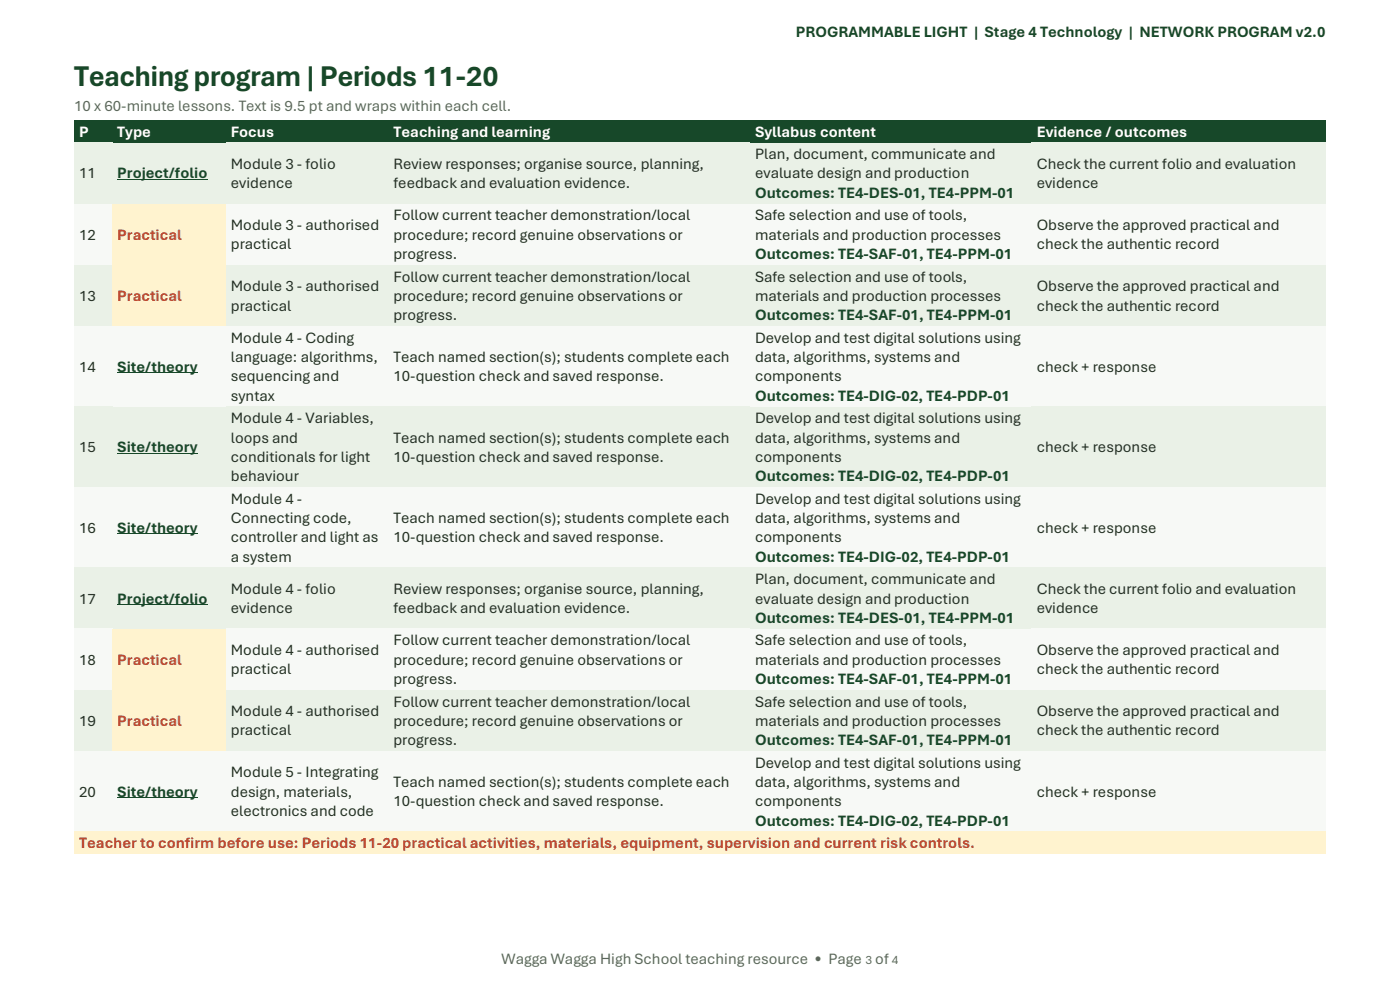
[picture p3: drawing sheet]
<svg xmlns="http://www.w3.org/2000/svg" width="297mm" height="210mm" viewBox="0 0 297 210" stroke-linecap="round" stroke-linejoin="round" font-family="sans-serif">
<defs><g id="words">
<text font-size="6.3" fill="#174829" x="15.7" y="18.2">Teaching program | Periods 11-20</text>
<g font-size="3.3" fill="#174829">
<text x="168.9" y="7.7">PROGRAMMABLE LIGHT | Stage 4 Technology | NETWORK PROGRAM v2.0</text>
<text x="24.9" y="37.9">Project/folio</text>
<text x="160.2" y="42">Outcomes: TE4-DES-01, TE4-PPM-01</text>
<text x="160.2" y="55">Outcomes: TE4-SAF-01, TE4-PPM-01</text>
<text x="160.2" y="67.9">Outcomes: TE4-SAF-01, TE4-PPM-01</text>
<text x="24.9" y="78.8">Site/theory</text>
<text x="160.2" y="85">Outcomes: TE4-DIG-02, TE4-PDP-01</text>
<text x="24.9" y="95.9">Site/theory</text>
<text x="160.2" y="102.1">Outcomes: TE4-DIG-02, TE4-PDP-01</text>
<text x="24.9" y="113">Site/theory</text>
<text x="160.2" y="119.2">Outcomes: TE4-DIG-02, TE4-PDP-01</text>
<text x="24.9" y="128">Project/folio</text>
<text x="160.2" y="132.1">Outcomes: TE4-DES-01, TE4-PPM-01</text>
<text x="160.2" y="145.1">Outcomes: TE4-SAF-01, TE4-PPM-01</text>
<text x="160.2" y="158.1">Outcomes: TE4-SAF-01, TE4-PPM-01</text>
<text x="24.9" y="169">Site/theory</text>
<text x="160.2" y="175.2">Outcomes: TE4-DIG-02, TE4-PDP-01</text>
</g>
<g font-size="3.3" fill="#5d665f">
<text x="15.7" y="23.5">10 x 60-minute lessons. Text is 9.5 pt and wraps within each cell.</text>
<text x="106.4" y="204.6">Wagga Wagga High School teaching resource • Page</text>
<text x="185.7" y="204.6">of</text>
</g>
<g font-size="3.3" fill="#fff">
<text x="16.8" y="29">P</text>
<text x="24.9" y="29">Type</text>
<text x="49" y="29">Focus</text>
<text x="83.5" y="29">Teaching and learning</text>
<text x="160.2" y="29">Syllabus content</text>
<text x="219.9" y="29">Evidence / outcomes</text>
</g>
<g font-size="3.3" fill="#243024">
<text x="49" y="35.8">Module 3 - folio</text>
<text x="83.5" y="35.8">Review responses; organise source, planning,</text>
<text x="160.2" y="33.8">Plan, document, communicate and</text>
<text x="219.9" y="35.8">Check the current folio and evaluation</text>
<text x="16.8" y="37.9">11</text>
<text x="49" y="39.9">evidence</text>
<text x="83.5" y="39.9">feedback and evaluation evidence.</text>
<text x="160.2" y="37.9">evaluate design and production</text>
<text x="219.9" y="39.9">evidence</text>
<text x="83.5" y="46.7">Follow current teacher demonstration/local</text>
<text x="160.2" y="46.7">Safe selection and use of tools,</text>
<text x="16.8" y="50.8">12</text>
<text x="49" y="48.8">Module 3 - authorised</text>
<text x="49" y="52.9">practical</text>
<text x="83.5" y="50.8">procedure; record genuine observations or</text>
<text x="160.2" y="50.8">materials and production processes</text>
<text x="219.9" y="48.8">Observe the approved practical and</text>
<text x="219.9" y="52.9">check the authentic record</text>
<text x="83.5" y="55">progress.</text>
<text x="83.5" y="59.7">Follow current teacher demonstration/local</text>
<text x="160.2" y="59.7">Safe selection and use of tools,</text>
<text x="16.8" y="63.8">13</text>
<text x="49" y="61.8">Module 3 - authorised</text>
<text x="49" y="65.9">practical</text>
<text x="83.5" y="63.8">procedure; record genuine observations or</text>
<text x="160.2" y="63.8">materials and production processes</text>
<text x="219.9" y="61.8">Observe the approved practical and</text>
<text x="219.9" y="65.9">check the authentic record</text>
<text x="83.5" y="67.9">progress.</text>
<text x="49" y="72.7">Module 4 - Coding</text>
<text x="49" y="76.8">language: algorithms,</text>
<text x="83.5" y="76.8">Teach named section(s); students complete each</text>
<text x="160.2" y="72.7">Develop and test digital solutions using</text>
<text x="160.2" y="76.8">data, algorithms, systems and</text>
<text x="16.8" y="78.8">14</text>
<text x="49" y="80.9">sequencing and</text>
<text x="83.5" y="80.9">10-question check and saved response.</text>
<text x="160.2" y="80.9">components</text>
<text x="219.9" y="78.8">check + response</text>
<text x="49" y="85">syntax</text>
<text x="49" y="89.8">Module 4 - Variables,</text>
<text x="160.2" y="89.8">Develop and test digital solutions using</text>
<text x="16.8" y="95.9">15</text>
<text x="49" y="93.9">loops and</text>
<text x="83.5" y="93.9">Teach named section(s); students complete each</text>
<text x="160.2" y="93.9">data, algorithms, systems and</text>
<text x="219.9" y="95.9">check + response</text>
<text x="49" y="98">conditionals for light</text>
<text x="83.5" y="98">10-question check and saved response.</text>
<text x="160.2" y="98">components</text>
<text x="49" y="102.1">behaviour</text>
<text x="49" y="106.9">Module 4 -</text>
<text x="160.2" y="106.9">Develop and test digital solutions using</text>
<text x="16.8" y="113">16</text>
<text x="49" y="111">Connecting code,</text>
<text x="83.5" y="111">Teach named section(s); students complete each</text>
<text x="160.2" y="111">data, algorithms, systems and</text>
<text x="219.9" y="113">check + response</text>
<text x="49" y="115">controller and light as</text>
<text x="49" y="119.2">a system</text>
<text x="83.5" y="115">10-question check and saved response.</text>
<text x="160.2" y="115">components</text>
<text x="49" y="126">Module 4 - folio</text>
<text x="83.5" y="126">Review responses; organise source, planning,</text>
<text x="160.2" y="123.9">Plan, document, communicate and</text>
<text x="219.9" y="126">Check the current folio and evaluation</text>
<text x="16.8" y="128">17</text>
<text x="49" y="130.1">evidence</text>
<text x="83.5" y="130.1">feedback and evaluation evidence.</text>
<text x="160.2" y="128">evaluate design and production</text>
<text x="219.9" y="130.1">evidence</text>
<text x="83.5" y="136.9">Follow current teacher demonstration/local</text>
<text x="160.2" y="136.9">Safe selection and use of tools,</text>
<text x="16.8" y="141">18</text>
<text x="49" y="139">Module 4 - authorised</text>
<text x="49" y="143.1">practical</text>
<text x="83.5" y="141">procedure; record genuine observations or</text>
<text x="160.2" y="141">materials and production processes</text>
<text x="219.9" y="139">Observe the approved practical and</text>
<text x="219.9" y="143.1">check the authentic record</text>
<text x="83.5" y="145.1">progress.</text>
<text x="83.5" y="149.9">Follow current teacher demonstration/local</text>
<text x="160.2" y="149.9">Safe selection and use of tools,</text>
<text x="16.8" y="154">19</text>
<text x="49" y="152">Module 4 - authorised</text>
<text x="83.5" y="154">procedure; record genuine observations or</text>
<text x="160.2" y="154">materials and production processes</text>
<text x="219.9" y="152">Observe the approved practical and</text>
<text x="49" y="156">practical</text>
<text x="83.5" y="158.1">progress.</text>
<text x="219.9" y="156">check the authentic record</text>
<text x="49" y="164.9">Module 5 - Integrating</text>
<text x="83.5" y="167">Teach named section(s); students complete each</text>
<text x="160.2" y="162.9">Develop and test digital solutions using</text>
<text x="160.2" y="167">data, algorithms, systems and</text>
<text x="16.8" y="169">20</text>
<text x="49" y="169">design, materials,</text>
<text x="49" y="173.1">electronics and code</text>
<text x="83.5" y="171.1">10-question check and saved response.</text>
<text x="160.2" y="171.1">components</text>
<text x="219.9" y="169">check + response</text>
</g>
<g font-size="3.3" fill="#bd472f">
<text x="24.9" y="50.8">Practical</text>
<text x="24.9" y="63.8">Practical</text>
<text x="24.9" y="141">Practical</text>
<text x="24.9" y="154">Practical</text>
<text x="16.8" y="180">Teacher to confirm before use: Periods 11-20 practical activities, materials, equipment, supervision and current risk controls.</text>
</g>
<g font-size="2.7" fill="#5f685f">
<text x="183.6" y="204.6">3</text>
<text x="189.2" y="204.6">4</text>
</g>
</g></defs>
<g fill="#174829">
<path d="M15.7 25.5h8.1v4.7h-8.1z" fill-rule="evenodd"/>
<path d="M16.8 25.8h6v4.1h-6z" fill-rule="evenodd"/>
<path d="M23.8 25.5h24.1v4.7h-24.1z" fill-rule="evenodd"/>
<path d="M24.9 25.8h22v4.1h-22z" fill-rule="evenodd"/>
<path d="M47.9 25.5h34.5v4.7h-34.5z" fill-rule="evenodd"/>
<path d="M49 25.8h32.4v4.1h-32.4z" fill-rule="evenodd"/>
<path d="M82.4 25.5h76.7v4.7h-76.7z" fill-rule="evenodd"/>
<path d="M83.5 25.8h74.6v4.1h-74.6z" fill-rule="evenodd"/>
<path d="M159.1 25.5h59.8v4.7h-59.8z" fill-rule="evenodd"/>
<path d="M160.2 25.8h57.6v4.1h-57.6z" fill-rule="evenodd"/>
<path d="M218.9 25.5h62.4v4.7h-62.4z" fill-rule="evenodd"/>
<path d="M219.9 25.8h60.3v4.1h-60.3z" fill-rule="evenodd"/>
</g>
<path d="M15.7 25.6h265.6M15.7 30.1h265.6" fill="none" stroke="#174829" stroke-width=".34"/>
<g fill="#eaf1e7">
<path d="M15.7 30.3h8.1v12.9h-8.1z" fill-rule="evenodd"/>
<path d="M16.8 34.7h6v4.1h-6z" fill-rule="evenodd"/>
<path d="M23.8 30.4h24.1v12.7h-24.1z" fill-rule="evenodd"/>
<path d="M24.9 34.7h22v4.1h-22z" fill-rule="evenodd"/>
</g>
<path d="M24.9 38.1h19.1" fill="none" stroke="#174829" stroke-width=".21"/>
<g fill="#eaf1e7">
<path d="M47.9 30.3h34.5v12.9h-34.5z" fill-rule="evenodd"/>
<path d="M49 32.6h32.4v4.2h-32.4z" fill-rule="evenodd"/>
<path d="M49 36.8h32.4v4.1h-32.4z" fill-rule="evenodd"/>
<path d="M82.4 30.3h76.7v12.9h-76.7z" fill-rule="evenodd"/>
<path d="M83.5 32.6h74.6v4.2h-74.6z" fill-rule="evenodd"/>
<path d="M83.5 36.8h74.6v4.1h-74.6z" fill-rule="evenodd"/>
<path d="M159.1 30.5h59.8v12.5h-59.8z" fill-rule="evenodd"/>
<path d="M160.2 30.6h57.6v4.1h-57.6z" fill-rule="evenodd"/>
<path d="M160.2 34.7h57.6v4.1h-57.6z" fill-rule="evenodd"/>
<path d="M160.2 38.8h57.6v4.1h-57.6z" fill-rule="evenodd"/>
<path d="M218.9 30.3h62.4v12.9h-62.4z" fill-rule="evenodd"/>
<path d="M219.9 32.6h60.3v4.2h-60.3z" fill-rule="evenodd"/>
<path d="M219.9 36.8h60.3v4.1h-60.3z" fill-rule="evenodd"/>
</g>
<path d="M15.7 30.4h265.6M15.7 43.1h265.6" fill="none" stroke="#eaf1e7" stroke-width=".34"/>
<g fill="#f7f9f6">
<path d="M15.7 43.3h8.1v12.9h-8.1z" fill-rule="evenodd"/>
<path d="M16.8 47.7h6v4.1h-6z" fill-rule="evenodd"/>
</g>
<g fill="#fff3cf">
<path d="M23.8 43.4h24.1v12.7h-24.1z" fill-rule="evenodd"/>
<path d="M24.9 47.7h22v4.1h-22z" fill-rule="evenodd"/>
</g>
<g fill="#f7f9f6">
<path d="M47.9 43.3h34.5v12.9h-34.5z" fill-rule="evenodd"/>
<path d="M49 45.6h32.4v4.1h-32.4z" fill-rule="evenodd"/>
<path d="M49 49.7h32.4v4.1h-32.4z" fill-rule="evenodd"/>
<path d="M82.4 43.3h76.7v12.9h-76.7z" fill-rule="evenodd"/>
<path d="M83.5 43.6h74.6v4.1h-74.6z" fill-rule="evenodd"/>
<path d="M83.5 47.7h74.6v4.1h-74.6z" fill-rule="evenodd"/>
<path d="M83.5 51.8h74.6v4.1h-74.6z" fill-rule="evenodd"/>
<path d="M159.1 43.5h59.8v12.5h-59.8z" fill-rule="evenodd"/>
<path d="M160.2 43.6h57.6v4.1h-57.6z" fill-rule="evenodd"/>
<path d="M160.2 47.7h57.6v4.1h-57.6z" fill-rule="evenodd"/>
<path d="M160.2 51.8h57.6v4.1h-57.6z" fill-rule="evenodd"/>
<path d="M218.9 43.3h62.4v12.9h-62.4z" fill-rule="evenodd"/>
<path d="M219.9 45.6h60.3v4.1h-60.3z" fill-rule="evenodd"/>
<path d="M219.9 49.7h60.3v4.1h-60.3z" fill-rule="evenodd"/>
</g>
<path d="M15.7 43.4h8.1M15.7 56.1h8.1M47.9 43.4h233.4M47.9 56.1h233.4" fill="none" stroke="#f7f9f6" stroke-width=".34"/>
<path d="M23.8 43.4h24.1M23.8 56.1h24.1" fill="none" stroke="#fff3cf" stroke-width=".34"/>
<g fill="#eaf1e7">
<path d="M15.7 56.2h8.1v13h-8.1z" fill-rule="evenodd"/>
<path d="M16.8 60.7h6v4h-6z" fill-rule="evenodd"/>
</g>
<g fill="#fff3cf">
<path d="M23.8 56.4h24.1v12.6h-24.1z" fill-rule="evenodd"/>
<path d="M24.9 60.7h22v4h-22z" fill-rule="evenodd"/>
</g>
<g fill="#eaf1e7">
<path d="M47.9 56.2h34.5v13h-34.5z" fill-rule="evenodd"/>
<path d="M49 58.6h32.4v4.1h-32.4z" fill-rule="evenodd"/>
<path d="M49 62.7h32.4v4.1h-32.4z" fill-rule="evenodd"/>
<path d="M82.4 56.2h76.7v13h-76.7z" fill-rule="evenodd"/>
<path d="M83.5 56.6h74.6v4.1h-74.6z" fill-rule="evenodd"/>
<path d="M83.5 60.7h74.6v4h-74.6z" fill-rule="evenodd"/>
<path d="M83.5 64.7h74.6v4.2h-74.6z" fill-rule="evenodd"/>
<path d="M159.1 56.5h59.8v12.4h-59.8z" fill-rule="evenodd"/>
<path d="M160.2 56.6h57.6v4.1h-57.6z" fill-rule="evenodd"/>
<path d="M160.2 60.7h57.6v4h-57.6z" fill-rule="evenodd"/>
<path d="M160.2 64.7h57.6v4.2h-57.6z" fill-rule="evenodd"/>
<path d="M218.9 56.2h62.4v13h-62.4z" fill-rule="evenodd"/>
<path d="M219.9 58.6h60.3v4.1h-60.3z" fill-rule="evenodd"/>
<path d="M219.9 62.7h60.3v4.1h-60.3z" fill-rule="evenodd"/>
</g>
<path d="M15.7 56.4h8.1M47.9 56.4h233.4M15.7 69h8.1M47.9 69h233.4" fill="none" stroke="#eaf1e7" stroke-width=".34"/>
<path d="M23.8 56.4h24.1M23.8 69h24.1" fill="none" stroke="#fff3cf" stroke-width=".34"/>
<g fill="#f7f9f6">
<path d="M15.7 69.2h8.1v17.1h-8.1z" fill-rule="evenodd"/>
<path d="M16.8 75.7h6v4.1h-6z" fill-rule="evenodd"/>
<path d="M23.8 69.4h24.1v16.7h-24.1z" fill-rule="evenodd"/>
<path d="M24.9 75.7h22v4.1h-22z" fill-rule="evenodd"/>
</g>
<path d="M24.9 79.1h17.1" fill="none" stroke="#174829" stroke-width=".21"/>
<g fill="#f7f9f6">
<path d="M47.9 69.2h34.5v17.1h-34.5z" fill-rule="evenodd"/>
<path d="M49 69.6h32.4v4h-32.4z" fill-rule="evenodd"/>
<path d="M49 73.6h32.4v4.1h-32.4z" fill-rule="evenodd"/>
<path d="M49 77.7h32.4v4.1h-32.4z" fill-rule="evenodd"/>
<path d="M49 81.8h32.4v4.1h-32.4z" fill-rule="evenodd"/>
<path d="M82.4 69.2h76.7v17.1h-76.7z" fill-rule="evenodd"/>
<path d="M83.5 73.6h74.6v4.1h-74.6z" fill-rule="evenodd"/>
<path d="M83.5 77.7h74.6v4.1h-74.6z" fill-rule="evenodd"/>
<path d="M159.1 69.5h59.8v16.5h-59.8z" fill-rule="evenodd"/>
<path d="M160.2 69.6h57.6v4h-57.6z" fill-rule="evenodd"/>
<path d="M160.2 73.6h57.6v4.1h-57.6z" fill-rule="evenodd"/>
<path d="M160.2 77.7h57.6v4.1h-57.6z" fill-rule="evenodd"/>
<path d="M160.2 81.8h57.6v4.1h-57.6z" fill-rule="evenodd"/>
<path d="M218.9 69.2h62.4v17.1h-62.4z" fill-rule="evenodd"/>
<path d="M219.9 75.7h60.3v4.1h-60.3z" fill-rule="evenodd"/>
</g>
<path d="M15.7 69.4h265.6M15.7 86.1h265.6" fill="none" stroke="#f7f9f6" stroke-width=".34"/>
<g fill="#eaf1e7">
<path d="M15.7 86.3h8.1v17.1h-8.1z" fill-rule="evenodd"/>
<path d="M16.8 92.8h6v4.1h-6z" fill-rule="evenodd"/>
<path d="M23.8 86.5h24.1v16.7h-24.1z" fill-rule="evenodd"/>
<path d="M24.9 92.8h22v4.1h-22z" fill-rule="evenodd"/>
</g>
<path d="M24.9 96.2h17.1" fill="none" stroke="#174829" stroke-width=".21"/>
<g fill="#eaf1e7">
<path d="M47.9 86.3h34.5v17.1h-34.5z" fill-rule="evenodd"/>
<path d="M49 86.6h32.4v4.1h-32.4z" fill-rule="evenodd"/>
<path d="M49 90.7h32.4v4.1h-32.4z" fill-rule="evenodd"/>
<path d="M49 94.8h32.4v4.1h-32.4z" fill-rule="evenodd"/>
<path d="M49 98.9h32.4v4.1h-32.4z" fill-rule="evenodd"/>
<path d="M82.4 86.3h76.7v17.1h-76.7z" fill-rule="evenodd"/>
<path d="M83.5 90.7h74.6v4.1h-74.6z" fill-rule="evenodd"/>
<path d="M83.5 94.8h74.6v4.1h-74.6z" fill-rule="evenodd"/>
<path d="M159.1 86.5h59.8v16.6h-59.8z" fill-rule="evenodd"/>
<path d="M160.2 86.6h57.6v4.1h-57.6z" fill-rule="evenodd"/>
<path d="M160.2 90.7h57.6v4.1h-57.6z" fill-rule="evenodd"/>
<path d="M160.2 94.8h57.6v4.1h-57.6z" fill-rule="evenodd"/>
<path d="M160.2 98.9h57.6v4.1h-57.6z" fill-rule="evenodd"/>
<path d="M218.9 86.3h62.4v17.1h-62.4z" fill-rule="evenodd"/>
<path d="M219.9 92.8h60.3v4.1h-60.3z" fill-rule="evenodd"/>
</g>
<path d="M15.7 86.5h265.6M15.7 103.2h265.6" fill="none" stroke="#eaf1e7" stroke-width=".34"/>
<g fill="#f7f9f6">
<path d="M15.7 103.4h8.1v17h-8.1z" fill-rule="evenodd"/>
<path d="M16.8 109.8h6v4.1h-6z" fill-rule="evenodd"/>
<path d="M23.8 103.5h24.1v16.8h-24.1z" fill-rule="evenodd"/>
<path d="M24.9 109.8h22v4.1h-22z" fill-rule="evenodd"/>
</g>
<path d="M24.9 113.2h17.1" fill="none" stroke="#174829" stroke-width=".21"/>
<g fill="#f7f9f6">
<path d="M47.9 103.4h34.5v17h-34.5z" fill-rule="evenodd"/>
<path d="M49 103.7h32.4v4.1h-32.4z" fill-rule="evenodd"/>
<path d="M49 107.8h32.4v4.1h-32.4z" fill-rule="evenodd"/>
<path d="M49 111.9h32.4v4.1h-32.4z" fill-rule="evenodd"/>
<path d="M49 116h32.4v4.1h-32.4z" fill-rule="evenodd"/>
<path d="M82.4 103.4h76.7v17h-76.7z" fill-rule="evenodd"/>
<path d="M83.5 107.8h74.6v4.1h-74.6z" fill-rule="evenodd"/>
<path d="M83.5 111.9h74.6v4.1h-74.6z" fill-rule="evenodd"/>
<path d="M159.1 103.6h59.8v16.6h-59.8z" fill-rule="evenodd"/>
<path d="M160.2 103.7h57.6v4.1h-57.6z" fill-rule="evenodd"/>
<path d="M160.2 107.8h57.6v4.1h-57.6z" fill-rule="evenodd"/>
<path d="M160.2 111.9h57.6v4.1h-57.6z" fill-rule="evenodd"/>
<path d="M160.2 116h57.6v4.1h-57.6z" fill-rule="evenodd"/>
<path d="M218.9 103.4h62.4v17h-62.4z" fill-rule="evenodd"/>
<path d="M219.9 109.8h60.3v4.1h-60.3z" fill-rule="evenodd"/>
</g>
<path d="M15.7 103.5h265.6M15.7 120.3h265.6" fill="none" stroke="#f7f9f6" stroke-width=".34"/>
<g fill="#eaf1e7">
<path d="M15.7 120.4h8.1v13h-8.1z" fill-rule="evenodd"/>
<path d="M16.8 124.9h6v4.1h-6z" fill-rule="evenodd"/>
<path d="M23.8 120.6h24.1v12.6h-24.1z" fill-rule="evenodd"/>
<path d="M24.9 124.9h22v4.1h-22z" fill-rule="evenodd"/>
</g>
<path d="M24.9 128.3h19.1" fill="none" stroke="#174829" stroke-width=".21"/>
<g fill="#eaf1e7">
<path d="M47.9 120.4h34.5v13h-34.5z" fill-rule="evenodd"/>
<path d="M49 122.8h32.4v4.1h-32.4z" fill-rule="evenodd"/>
<path d="M49 126.9h32.4v4.1h-32.4z" fill-rule="evenodd"/>
<path d="M82.4 120.4h76.7v13h-76.7z" fill-rule="evenodd"/>
<path d="M83.5 122.8h74.6v4.1h-74.6z" fill-rule="evenodd"/>
<path d="M83.5 126.9h74.6v4.1h-74.6z" fill-rule="evenodd"/>
<path d="M159.1 120.7h59.8v12.4h-59.8z" fill-rule="evenodd"/>
<path d="M160.2 120.8h57.6v4.1h-57.6z" fill-rule="evenodd"/>
<path d="M160.2 124.9h57.6v4.1h-57.6z" fill-rule="evenodd"/>
<path d="M160.2 129h57.6v4h-57.6z" fill-rule="evenodd"/>
<path d="M218.9 120.4h62.4v13h-62.4z" fill-rule="evenodd"/>
<path d="M219.9 122.8h60.3v4.1h-60.3z" fill-rule="evenodd"/>
<path d="M219.9 126.9h60.3v4.1h-60.3z" fill-rule="evenodd"/>
</g>
<path d="M15.7 120.6h265.6M15.7 133.2h265.6" fill="none" stroke="#eaf1e7" stroke-width=".34"/>
<g fill="#f7f9f6">
<path d="M15.7 133.4h8.1v13h-8.1z" fill-rule="evenodd"/>
<path d="M16.8 137.9h6v4h-6z" fill-rule="evenodd"/>
</g>
<g fill="#fff3cf">
<path d="M23.8 133.6h24.1v12.6h-24.1z" fill-rule="evenodd"/>
<path d="M24.9 137.9h22v4h-22z" fill-rule="evenodd"/>
</g>
<g fill="#f7f9f6">
<path d="M47.9 133.4h34.5v13h-34.5z" fill-rule="evenodd"/>
<path d="M49 135.8h32.4v4.1h-32.4z" fill-rule="evenodd"/>
<path d="M49 139.9h32.4v4.1h-32.4z" fill-rule="evenodd"/>
<path d="M82.4 133.4h76.7v13h-76.7z" fill-rule="evenodd"/>
<path d="M83.5 133.8h74.6v4.1h-74.6z" fill-rule="evenodd"/>
<path d="M83.5 137.9h74.6v4h-74.6z" fill-rule="evenodd"/>
<path d="M83.5 141.9h74.6v4.1h-74.6z" fill-rule="evenodd"/>
<path d="M159.1 133.7h59.8v12.4h-59.8z" fill-rule="evenodd"/>
<path d="M160.2 133.8h57.6v4.1h-57.6z" fill-rule="evenodd"/>
<path d="M160.2 137.9h57.6v4h-57.6z" fill-rule="evenodd"/>
<path d="M160.2 141.9h57.6v4.1h-57.6z" fill-rule="evenodd"/>
<path d="M218.9 133.4h62.4v13h-62.4z" fill-rule="evenodd"/>
<path d="M219.9 135.8h60.3v4.1h-60.3z" fill-rule="evenodd"/>
<path d="M219.9 139.9h60.3v4.1h-60.3z" fill-rule="evenodd"/>
</g>
<path d="M15.7 133.6h8.1M47.9 133.6h233.4M15.7 146.2h8.1M47.9 146.2h233.4" fill="none" stroke="#f7f9f6" stroke-width=".34"/>
<path d="M23.8 133.6h24.1M23.8 146.2h24.1" fill="none" stroke="#fff3cf" stroke-width=".34"/>
<g fill="#eaf1e7">
<path d="M15.7 146.4h8.1v13h-8.1z" fill-rule="evenodd"/>
<path d="M16.8 150.8h6v4.1h-6z" fill-rule="evenodd"/>
</g>
<g fill="#fff3cf">
<path d="M23.8 146.6h24.1v12.6h-24.1z" fill-rule="evenodd"/>
<path d="M24.9 150.8h22v4.1h-22z" fill-rule="evenodd"/>
</g>
<g fill="#eaf1e7">
<path d="M47.9 146.4h34.5v13h-34.5z" fill-rule="evenodd"/>
<path d="M49 148.8h32.4v4.1h-32.4z" fill-rule="evenodd"/>
<path d="M49 152.9h32.4v4.1h-32.4z" fill-rule="evenodd"/>
<path d="M82.4 146.4h76.7v13h-76.7z" fill-rule="evenodd"/>
<path d="M83.5 146.8h74.6v4h-74.6z" fill-rule="evenodd"/>
<path d="M83.5 150.8h74.6v4.1h-74.6z" fill-rule="evenodd"/>
<path d="M83.5 154.9h74.6v4.1h-74.6z" fill-rule="evenodd"/>
<path d="M159.1 146.7h59.8v12.4h-59.8z" fill-rule="evenodd"/>
<path d="M160.2 146.8h57.6v4h-57.6z" fill-rule="evenodd"/>
<path d="M160.2 150.8h57.6v4.1h-57.6z" fill-rule="evenodd"/>
<path d="M160.2 154.9h57.6v4.1h-57.6z" fill-rule="evenodd"/>
<path d="M218.9 146.4h62.4v13h-62.4z" fill-rule="evenodd"/>
<path d="M219.9 148.8h60.3v4.1h-60.3z" fill-rule="evenodd"/>
<path d="M219.9 152.9h60.3v4.1h-60.3z" fill-rule="evenodd"/>
</g>
<path d="M15.7 146.5h8.1M15.7 159.2h8.1M47.9 146.5h233.4M47.9 159.2h233.4" fill="none" stroke="#eaf1e7" stroke-width=".34"/>
<path d="M23.8 146.5h24.1M23.8 159.2h24.1" fill="none" stroke="#fff3cf" stroke-width=".34"/>
<g fill="#f7f9f6">
<path d="M15.7 159.4h8.1v17h-8.1z" fill-rule="evenodd"/>
<path d="M16.8 165.9h6v4.1h-6z" fill-rule="evenodd"/>
<path d="M23.8 159.5h24.1v16.8h-24.1z" fill-rule="evenodd"/>
<path d="M24.9 165.9h22v4.1h-22z" fill-rule="evenodd"/>
</g>
<path d="M24.9 169.2h17.1" fill="none" stroke="#174829" stroke-width=".21"/>
<g fill="#f7f9f6">
<path d="M47.9 159.4h34.5v17h-34.5z" fill-rule="evenodd"/>
<path d="M49 161.8h32.4v4.1h-32.4z" fill-rule="evenodd"/>
<path d="M49 165.9h32.4v4.1h-32.4z" fill-rule="evenodd"/>
<path d="M49 170h32.4v4h-32.4z" fill-rule="evenodd"/>
<path d="M82.4 159.4h76.7v17h-76.7z" fill-rule="evenodd"/>
<path d="M83.5 163.8h74.6v4.1h-74.6z" fill-rule="evenodd"/>
<path d="M83.5 167.9h74.6v4.1h-74.6z" fill-rule="evenodd"/>
<path d="M159.1 159.6h59.8v16.6h-59.8z" fill-rule="evenodd"/>
<path d="M160.2 159.7h57.6v4.1h-57.6z" fill-rule="evenodd"/>
<path d="M160.2 163.8h57.6v4.1h-57.6z" fill-rule="evenodd"/>
<path d="M160.2 167.9h57.6v4.1h-57.6z" fill-rule="evenodd"/>
<path d="M160.2 172h57.6v4.1h-57.6z" fill-rule="evenodd"/>
<path d="M218.9 159.4h62.4v17h-62.4z" fill-rule="evenodd"/>
<path d="M219.9 165.9h60.3v4.1h-60.3z" fill-rule="evenodd"/>
</g>
<path d="M15.7 159.5h265.6M15.7 176.3h265.6" fill="none" stroke="#f7f9f6" stroke-width=".34"/>
<g fill="#fff3cf">
<path d="M15.7 176.4h265.6v4.8h-265.6z" fill-rule="evenodd"/>
<path d="M16.8 176.8h263.4v4.1h-263.4z" fill-rule="evenodd"/>
</g>
<path d="M15.7 176.6h265.6M15.7 181.1h265.6" fill="none" stroke="#fff3cf" stroke-width=".34"/>
<use href="#words"/>
</svg>
